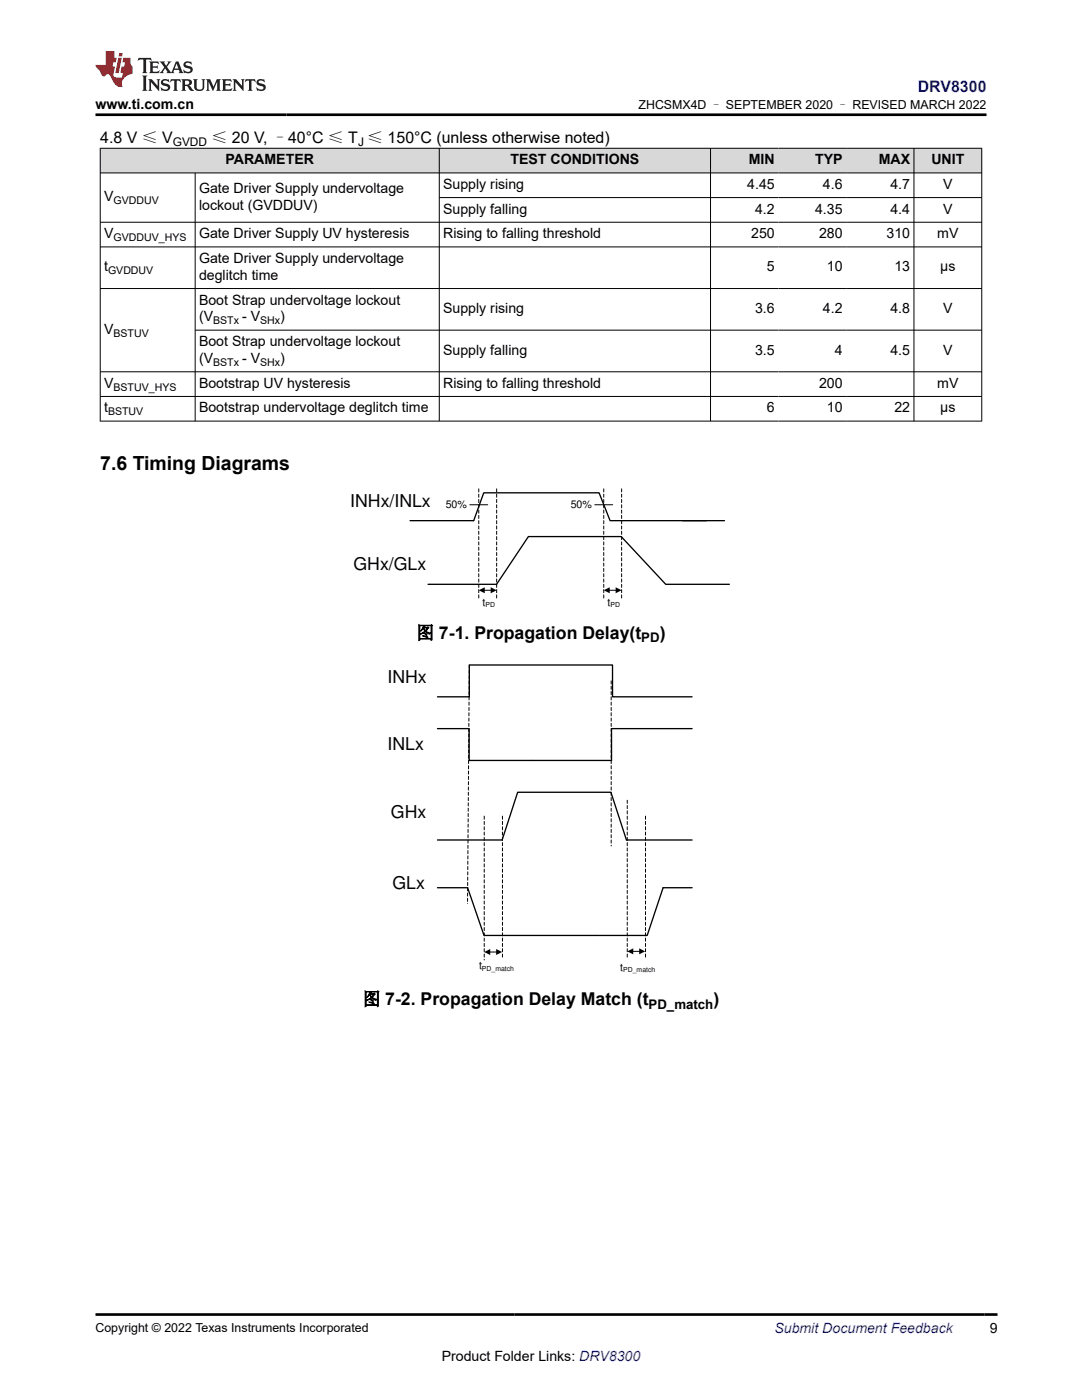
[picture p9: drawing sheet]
<svg xmlns="http://www.w3.org/2000/svg" width="216mm" height="279mm" viewBox="0 0 216 279" stroke-linecap="round" stroke-linejoin="round" font-family="sans-serif">
<defs><g id="words">
<text font-size="3.9" x="20" y="93.7">7.6 Timing Diagrams</text>
<g font-size="3.5">
<text x="69.9" y="101.1">INHx/INLx</text>
<text x="70.5" y="113.7">GHx/GLx</text>
<text x="83.1" y="127.5">图 7-1. Propagation Delay(t</text>
<text x="131.6" y="127.5">)</text>
<text x="77.3" y="136.2">INHx</text>
<text x="77.3" y="149.6">INLx</text>
<text x="78" y="163.2">GHx</text>
<text x="78.3" y="177.5">GLx</text>
<text x="72.4" y="200.6">图 7-2. Propagation Delay Match (t</text>
<text x="142.4" y="200.6">)</text>
</g>
<text font-size="3.2" fill="#00f" x="183.1" y="18.3">DRV8300</text>
<g font-size="3.2">
<text x="20" y="28.4">4.8 V ≤ V</text>
<text x="42.2" y="28.4">≤ 20 V, –40°C ≤ T ≤ 150°C (unless otherwise noted)</text>
</g>
<g font-size="2.8">
<text x="19.1" y="21.7">www.ti.com.cn</text>
<text x="45" y="32.8">PARAMETER</text>
<text x="101.9" y="32.8">TEST CONDITIONS</text>
<text x="149.4" y="32.8">MIN</text>
<text x="162.6" y="32.8">TYP</text>
<text x="175.3" y="32.8">MAX</text>
<text x="185.8" y="32.8">UNIT</text>
<text x="20.8" y="40.2">V</text>
<text x="39.7" y="38.5">Gate Driver Supply undervoltage</text>
<text x="39.7" y="41.9">lockout (GVDDUV)</text>
<text x="88.4" y="37.7">Supply rising</text>
<text x="149.1" y="37.7">4.45</text>
<text x="164.2" y="37.7">4.6</text>
<text x="177.7" y="37.7">4.7</text>
<text x="188.2" y="37.7">V</text>
<text x="20.8" y="47.5">V</text>
<text x="39.7" y="47.5">Gate Driver Supply UV hysteresis</text>
<text x="88.4" y="42.6">Supply falling</text>
<text x="88.4" y="47.5">Rising to falling threshold</text>
<text x="149.9" y="47.5">250</text>
<text x="150.7" y="42.6">4.2</text>
<text x="162.6" y="42.6">4.35</text>
<text x="163.4" y="47.5">280</text>
<text x="176.9" y="47.5">310</text>
<text x="177.7" y="42.6">4.4</text>
<text x="187" y="47.5">mV</text>
<text x="188.2" y="42.6">V</text>
<text x="39.7" y="52.5">Gate Driver Supply undervoltage</text>
<text x="20.8" y="54.2">t</text>
<text x="39.7" y="55.9">deglitch time</text>
<text x="153" y="54.2">5</text>
<text x="165" y="54.2">10</text>
<text x="178.5" y="54.2">13</text>
<text x="187.6" y="54.2">µs</text>
<text x="39.7" y="60.8">Boot Strap undervoltage lockout</text>
<text x="39.7" y="64.2">(V</text>
<text x="48.3" y="64.2">- V</text>
<text x="55.9" y="64.2">)</text>
<text x="88.4" y="62.5">Supply rising</text>
<text x="150.7" y="62.5">3.6</text>
<text x="164.2" y="62.5">4.2</text>
<text x="177.7" y="62.5">4.8</text>
<text x="188.2" y="62.5">V</text>
<text x="20.8" y="66.6">V</text>
<text x="39.7" y="69.1">Boot Strap undervoltage lockout</text>
<text x="88.4" y="70.8">Supply falling</text>
<text x="150.7" y="70.8">3.5</text>
<text x="166.6" y="70.8">4</text>
<text x="177.7" y="70.8">4.5</text>
<text x="188.2" y="70.8">V</text>
<text x="20.8" y="77.4">V</text>
<text x="39.7" y="72.5">(V</text>
<text x="39.7" y="77.4">Bootstrap UV hysteresis</text>
<text x="48.3" y="72.5">- V</text>
<text x="55.9" y="72.5">)</text>
<text x="88.4" y="77.4">Rising to falling threshold</text>
<text x="163.4" y="77.4">200</text>
<text x="187" y="77.4">mV</text>
<text x="20.8" y="82.3">t</text>
<text x="39.7" y="82.3">Bootstrap undervoltage deglitch time</text>
<text x="153" y="82.3">6</text>
<text x="165" y="82.3">10</text>
<text x="178.5" y="82.3">22</text>
<text x="187.6" y="82.3">µs</text>
<text x="197.5" y="266.1">9</text>
<text x="88.1" y="271.7">Product Folder Links: DRV8300</text>
</g>
<text font-size="2.8" fill="#00f" x="154.5" y="266.1">Submit Document Feedback</text>
<g font-size="2.6">
<text x="128" y="128.2">PD</text>
<text x="129.4" y="201.3">PD_match</text>
</g>
<g font-size="2.5">
<text x="127.4" y="21.8">ZHCSMX4D – SEPTEMBER 2020 – REVISED MARCH 2022</text>
<text x="19.1" y="265.8">Copyright © 2022 Texas Instruments Incorporated</text>
</g>
<g font-size="2.4">
<text x="34.5" y="29.1">GVDD</text>
<text x="71.4" y="29.1">J</text>
</g>
<g font-size="2.1">
<text x="22.6" y="40.7">GVDDUV</text>
<text x="22.6" y="48.1">GVDDUV_HYS</text>
<text x="21.6" y="54.7">GVDDUV</text>
<text x="42.5" y="64.7">BSTx</text>
<text x="51.9" y="64.7">SHx</text>
<text x="22.6" y="67.2">BSTUV</text>
<text x="22.6" y="78">BSTUV_HYS</text>
<text x="42.5" y="73">BSTx</text>
<text x="51.9" y="73">SHx</text>
<text x="21.6" y="82.9">BSTUV</text>
<text x="88.9" y="101.4">50%</text>
<text x="113.9" y="101.4">50%</text>
<text x="96.3" y="120.9">t</text>
<text x="121.2" y="120.9">t</text>
<text x="95.6" y="193.4">t</text>
<text x="123.8" y="193.7">t</text>
</g>
<g font-size="1.4">
<text x="96.9" y="121.1">PD</text>
<text x="121.8" y="121.1">PD</text>
<text x="96.2" y="193.7">PD_match</text>
<text x="124.4" y="194">PD_match</text>
</g>
</g></defs>
<g fill="#d8d8d8">
<path d="M20 29.6h175.9v4.9h-175.9z" fill-rule="evenodd"/>
<path d="M20.1 29.7h67.5v4.7h-67.5z" fill-rule="evenodd"/>
<path d="M87.7 29.7h54v4.7h-54z" fill-rule="evenodd"/>
<path d="M141.8 29.7h13.5v4.7h-13.5z" fill-rule="evenodd"/>
<path d="M155.3 29.7h13.5v4.7h-13.5z" fill-rule="evenodd"/>
<path d="M168.8 29.7h13.5v4.7h-13.5z" fill-rule="evenodd"/>
<path d="M182.4 29.7h13.4v4.7h-13.4z" fill-rule="evenodd"/>
</g>
<g fill="none" stroke="#000" stroke-width=".2">
<path d="M19.9 29.6h176.1M19.9 34.5h176.1M20 29.5v54.6M38.9 34.5v49.6M87.7 29.5v54.6M87.7 39.4h108.3M141.8 29.5v54.6M182.4 29.5v54.6M195.9 29.5v54.6M19.9 44.4h176.1M19.9 49.3h176.1M19.9 57.6h176.1"/>
<path d="M19.9 79.1h176.1M38.9 65.9h157.1M196 74.2h-176.1M19.9 84h176.1M93.7 100.7h3.6M96.6 117.8h1.5M118.7 100.7h3.6M121.5 117.8h1.5M97.7 190h1.5M126.2 189.9h1.5"/>
</g>
<path d="M95.5 97.6v22.2M99.1 97.6v22.2M120.5 97.6v22.2M124 97.6v22.2M93.6 132.7l-.3 47.6M122 135.9v32.9M125.2 159.7v31.8M96.6 162.9v28.7M100.3 162.9v28.6M128.8 162.9v28.4" fill="none" stroke="#000" stroke-width=".2" stroke-dasharray=".6 .4"/>
<path d="M81.8 103.9h12.7l2-5.5h23l2.2 5.5h19.3M85.4 116.6h13.7l6.3-9.5h18.6l8.8 9.5h12.7M136.2 103.9h8.4M87.3 139.1h6.3v-6.4h28.6v6.4h15.9M87.3 145.4h6.3v6.4h28.4v-6.4h16.1M87.3 177.2h6l3.3 9.5h22.9M87.3 167.6h12.9l3.1-9.5h18.6l3.1 9.5h13.1M138.1 177.2h-5.8l-3.2 9.5h-9.5" fill="none" stroke="#000" stroke-width=".26"/>
<path d="M95.5 117.8l1.2-.6v1.2zM97.9 117.2l1.2 .6-1.2 .6zM120.5 117.8l1.2-.6v1.2zM122.8 117.2l1.2 .6-1.2 .6zM96.6 190l1.2-.6v1.2zM99 189.4l1.2 .6-1.2 .6zM125.2 189.9l1.2-.6v1.2zM127.5 189.3l1.2 .6-1.2 .6z" fill="#000"/>
<path d="M27.7 11.6l-.2 .5 .5-.2h.6v.1v2.2l-.2 .4h1l-.2-.4v-2.2v-.1h.5l.5 .2-.1-.5zM29.8 12.3l.2 .4v1.5l-.2 .4h1.9l.1-.6a1.08 1.08 0 0 1-1.3 .2v-.7h.6l.4 .2v-.7l-.4 .2h-.6v-.5l.2-.2a1 1 0 0 1 1 .3l-.1-.5zM31.8 12.3l1 1.1-1 1.2h.9l-.2-.2 .4-.8 .5 .8-.2 .2h1.6l-.2-.2 .1-.5h1l.1 .5-.1 .2h.9l-.2-.3-.8-2h-.5l-1 2.2-.8-1.1 .9-1.1h-.8l.2 .2-.5 .6-.3-.6 .1-.2zM35.2 12.7l.4 1h-.8zM36.8 12.4a.65 .65 0 0 0-.2 .7 .65 .65 0 0 0 .6 .5l.7 .1 .1 .3a.79 .79 0 0 1-.7 .4 .79 .79 0 0 1-.7-.5l.1 .7 .2-.1a.93 .93 0 0 0 1.1 .1 .93 .93 0 0 0 .4-1 1.46 1.46 0 0 0-1.2-.6l-.1-.3a1.09 1.09 0 0 1 1.2 .2l-.2-.6-.1 .1-.6-.2zM28.4 15.1l.2 .4v2.2l-.2 .4h1l-.2-.4v-2.2l.2-.4zM29.6 15.8l.2 .4v1.5l-.2 .4h.8l-.3-.4v-1.3l1.7 1.8v-2l.2-.4h-.8l.2 .2 .1 1.1-1.2-1.3zM32.3 15.9a.65 .65 0 0 0-.2 .8 .65 .65 0 0 0 .7 .4l.6 .2 .1 .2a.79 .79 0 0 1-.7 .4 .79 .79 0 0 1-.7-.5l.1 .7 .2-.1a.93 .93 0 0 0 1.1 .1 .93 .93 0 0 0 .4-.9 1.46 1.46 0 0 0-1.2-.6l-.1-.4a1.09 1.09 0 0 1 1.2 .2l-.2-.6-.1 .1-.6-.1zM34.1 15.8l-.1 .6a.63 .63 0 0 1 .7-.3l.1 1.6-.3 .4h1l-.2-.4v-1.6a.66 .66 0 0 1 .8 .3l-.1-.6zM36.2 15.8l.2 .4v1.5l-.2 .4h.9l-.2-.2v-.7h.5l.1 .2a.79 .79 0 0 0 1.2 .6l-1-.9a.61 .61 0 0 0 .6-.6 .61 .61 0 0 0-.5-.7zM36.9 16.1h.2a.47 .47 0 0 1 .5 .1 .47 .47 0 0 1 .1 .5l-.2 .1-.6 .1zM38.5 15.8l.2 .2a2.27 2.27 0 0 0 .4 2 1.04 1.04 0 0 0 1.7-.7v-1.3l.2-.2h-.8l.2 .4v1.1a.6 .6 0 0 1-.6 .6 .6 .6 0 0 1-.6-.6v-1.1l.3-.4zM41.1 15.8l.2 .4v1.5l-.2 .4h.7l-.2-.4v-1.4l.9 1.9 .8-1.9v1.4l-.2 .4h1l-.3-.4v-1.5l.3-.4h-.8l-.7 1.5-.7-1.5zM44.3 15.8l.2 .4v1.5l-.2 .4h1.9l.1-.6a1.09 1.09 0 0 1-1.3 .2v-.7h.6l.4 .2v-.6l-.4 .2h-.6v-.6l.2-.1a1.01 1.01 0 0 1 1 .3l-.1-.6zM46.4 15.8l.3 .4v1.5l-.3 .4h.8l-.2-.4v-1.3l1.6 1.8v-2l.2-.4h-.7l.2 .2v1.1l-1.2-1.3zM49 15.8l-.1 .6a.63 .63 0 0 1 .8-.3v1.6l-.3 .4h1l-.2-.4v-1.6a.66 .66 0 0 1 .8 .3l-.1-.6zM51.4 15.9a.65 .65 0 0 0-.2 .8 .65 .65 0 0 0 .6 .4l.6 .2 .2 .2a.79 .79 0 0 1-.8 .4 .79 .79 0 0 1-.6-.5l.1 .7 .2-.1a.93 .93 0 0 0 1 .1 .93 .93 0 0 0 .5-.9 1.46 1.46 0 0 0-1.3-.6l-.1-.4a1.09 1.09 0 0 1 1.3 .2l-.2-.6-.2 .1-.5-.1z" fill="#231f20"/>
<path d="M21.1 10.2v2.8h-2.1l.1 .3 .9 1a.95 .95 0 0 0 .9 .9 .59 .59 0 0 1 .6-.4 .59 .59 0 0 1 .5 .4l.4 .7a1.59 1.59 0 0 0 2.1 1.4 1.61 1.61 0 0 1 1-2.3l1-.3-.1-1.5a1.59 1.59 0 0 1-.4-1.7h-1.4l-.2 .9h.5l-.1 .9h-.5l-.2 1v.2l.4 .1-.2 .9h-.6a.73 .73 0 0 1-1.1-.7l.3-1.5h-.5l.2-.9h.5l.2-.9h-.5v-1.3zM23.6 11.5l-.6 3.1h.7l.6-3.1zM23.8 10.6l-.1 .6h.7l.1-.6z" fill="#ed1c24"/>
<path d="M19.1 22.9h177.8M19.1 262.3h179.9" fill="none" stroke="#000" stroke-width=".53"/>
<use href="#words"/>
</svg>
